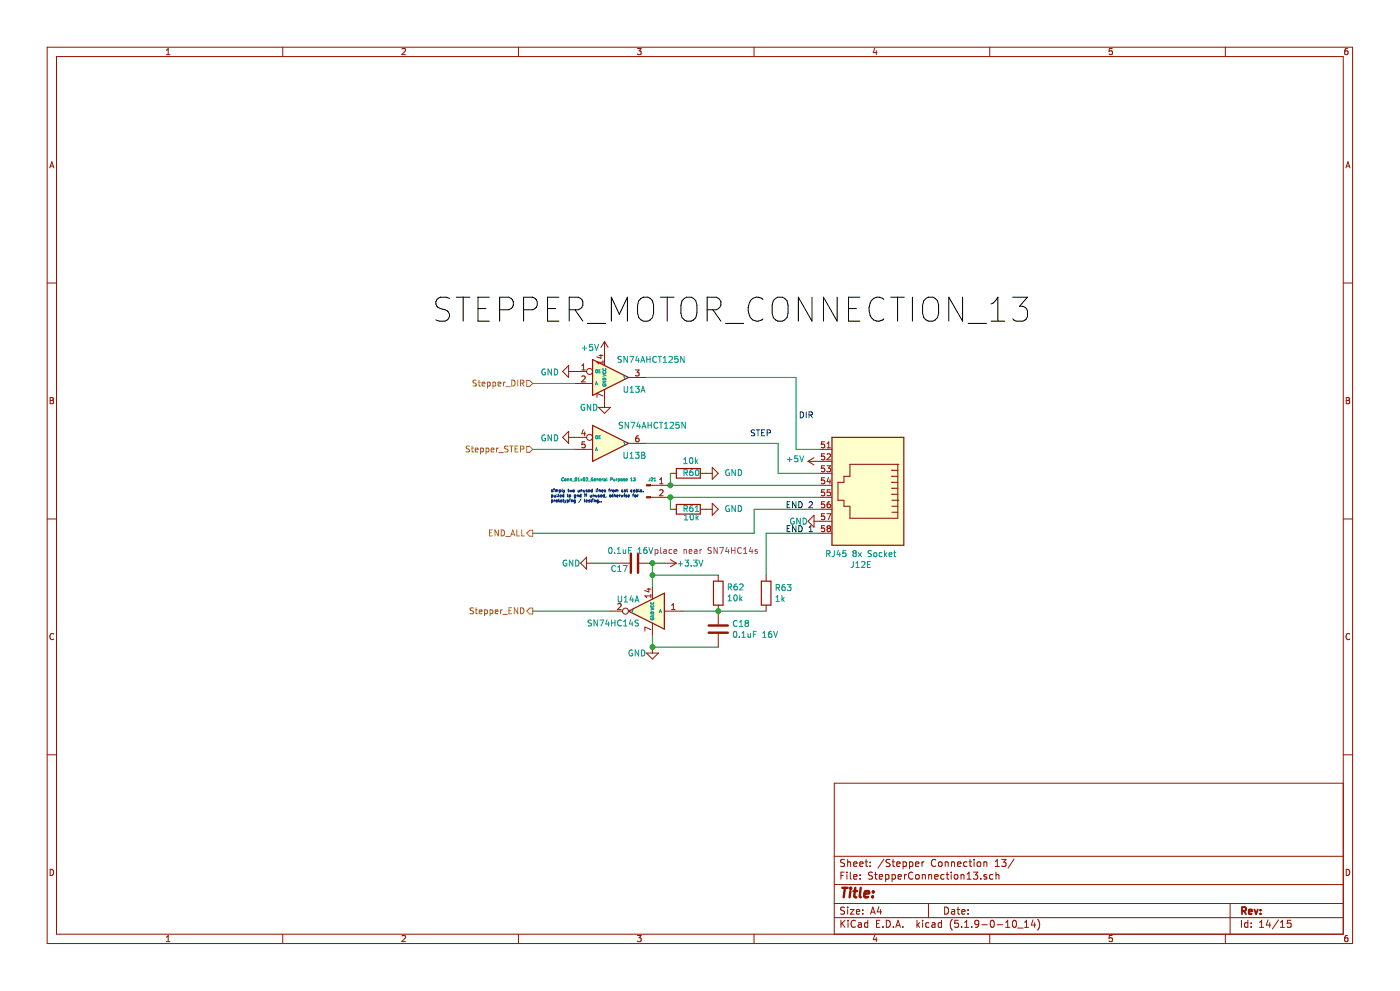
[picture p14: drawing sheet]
<svg xmlns="http://www.w3.org/2000/svg" width="420mm" height="297mm" viewBox="0 0 420 297" stroke-linecap="round" stroke-linejoin="round" font-family="sans-serif">
<path d="M0 0h419.9v296.9h-419.9z" fill-rule="evenodd" fill="#fff" stroke="#fff" stroke-width=".3"/>
<g fill="none" stroke="#981200" stroke-width=".3">
<path d="M14.1 14.1h391.7v268.7h-391.7zM17 17h386v263h-386zM49.9 16.4h1.1M49.9 15l.6-.5v1.9M84.8 14.1v2.9M120.6 14.7l.7-.2 .3 .5-1.1 1.4h1.1M155.5 14.1v2.9M191.2 14.5h1.1l-.6 .7 .6 .2v.8l-.3 .2-.8-.2M226.2 14.1v2.9M262.4 14.4l-.4 1.4h1.1M262.9 15.2v1.2M296.9 14.1v2.9"/>
<path d="M333.7 14.5h-.9l-.1 .9 .9-.1 .1 .9-.3 .2-.7-.2M367.6 14.1v2.9M404.3 14.5l-.6 .1-.2 .4-.1 1 .3 .4 .6-.2v-.9l-.6-.1-.3 .4M14.9 50.3l.7-1.8 .6 1.8M15.1 49.8h.9M403.8 50.3l.6-1.8 .6 1.8M403.9 49.8h.9M14.1 84.8h2.9M403 84.8h2.8M15 119.2h.7l.3 .3-.3 .5 .4 .4-.3 .6h-.8zM170.6 109.5v3.6l-1.8-1.8zM170.6 111.3h5.4"/>
<path d="M172.4 114.9h5.4M174.5 112.8l.7-.1 .4 .5-1.1 1.3h1.1M174.5 110.9h1.1M174.5 109.6l.6-.5v1.8M179.7 106.5h1.2M180.3 106.3v1.1l-1.3-.5M180.9 108.1v1M180.9 108.6h-1.8l.5 .5M180.9 118.7l-1.8-.8v1.2M181.4 102.4l-1.1 1.7M181.4 102.4v7.1M181.4 116.7v5.4"/>
<path d="M181.4 102.4l1 1.7M188.5 113.1h5.4M190.6 110.9h1.1l-.6 .6 .5 .2 .1 .6-.3 .4-.8-.2M403.9 119.2h.6l.3 .3-.3 .5 .4 .4-.3 .6h-.7zM15 120h.7M170.6 131.1h5.4M170.6 129.3v3.6l-1.8-1.8zM172.4 134.7h5.4M175 128.7l-.5 1.3h1.1M175.4 129.4v1.2M175.5 132.4h-.9l-.1 .9 .7-.2 .4 .4v.4l-.4 .3-.7-.2M179.6 122.1h3.6l-1.8 1.8z"/>
<path d="M188.5 132.9h5.4M191.6 130.6h-.4a1.12 1.12 0 0 0-.1 1.8l.5-.1 .1-.6-.3-.4h-.3l-.4 .4M242.4 138.3h7.2M242.4 138.3l1.8 1M244.2 137.2l-1.8 1.1M246 134.7h3.6M247.4 132.4h-.9l-.1 .9 .3-.2 .7 .2v.7l-.3 .2-.7-.2M247.4 136h-.9l-.1 .9 .3-.2 .7 .2v.7l-.3 .2-.7-.2M247.4 139.6h-.9l-.1 .9 .3-.2 .7 .2v.7l-.3 .2-.7-.2M248 139.6h1.2l-.6 .7 .5 .2 .1 .6-.4 .3-.8-.2M248.1 134.2h1.1M248.1 132.9l.5-.5v1.8"/>
<path d="M248.1 136.2l.7-.2 .4 .5-1.2 1.3h1.2M255 139.2h14.3v16.1h-14.3v-3.6h-1.8v-1.8h-1.8v-5.4h1.8v-1.7h1.8zM269.3 139.2h.1M403.9 120h.6M14.1 155.5h2.9M195.1 145.4h6M195.1 149h6M197.9 145h1M197.9 147l.7-.2 .3 .5-1.1 1.3h1.1M197.9 143.7l.5-.5v1.8M201.1 141.9h1.8M201.1 152.6h1.8"/>
<path d="M210.1 141.9h3.6M210.1 152.6h3.6M213.7 140.1l1.8 1.8-1.8 1.8zM213.7 150.8l1.8 1.8-1.8 1.8zM244.2 156.2h5.4M244.2 154.4v3.6l-1.8-1.8zM246 141.9h3.6M246 145.4h3.6M246 149h3.6M246 152.6h3.6M246 159.8h3.6M247.4 143.2h-.9l-.1 .8 .3-.1 .7 .1v.8l-.3 .2-.7-.2"/>
<path d="M247.4 146.8h-.9l-.1 .8 .3-.1 .7 .1v.8l-.3 .2-.7-.2M247.4 150.4h-.9l-.1 .8 .3-.2 .7 .2v.8l-.3 .2-.7-.2M247.4 154h-.9l-.1 .8 .3-.2 .7 .2v.8l-.3 .2-.7-.2M247.4 157.5h-.9l-.1 .9 .3-.2 .7 .2v.8l-.3 .1-.7-.1M248 154h1.2l-.7 1.8M248.5 158.3l-.4-.3 .4-.5h.3l.4 .4-.4 .4M248.5 158.3l-.4 .4 .1 .5 .3 .1h.5l.2-.3v-.3l-.4-.4M248.5 158.3h.3M248.6 143.1l-.5 1.3h1.1M249 150.4l-.6 .1-.3 .7 .1 .8 .8 .1 .2-.3-.2-.6-.5-.2-.4 .4M249 143.8v1.2M249.1 146.8h-.9l-.1 .8 .7-.1 .4 .3v.4l-.4 .4-.7-.2"/>
<path d="M267.5 141h.1M267.5 142.8h.1M267.5 144.5h.1M267.5 146.3h.1M267.5 148.1h.1M267.5 151.7h1.8M267.5 153.5h1.8M267.5 141h1.8M267.5 142.8h1.8M267.5 144.5h1.8M267.5 146.3h1.8M267.5 148.1h1.8"/>
<path d="M267.5 149.9h1.8M269.3 149.9h.1M403 155.5h2.8M176 168.8h1.8M176 167v3.6l-1.8-1.8zM185 168.8h3.9M191.8 168.8h3.9M194.1 176.5h1.2M194.6 176.3v1.1l-1.2-.4M195.3 178.1v1M195.3 178.6h-1.8l.5 .5M195.7 176v3.6"/>
<path d="M199.3 168.8h3.6M201.1 167.7l1.8 1.1M202.9 168.8l-1.8 1.1M215.5 172.4v1.8M229.8 172.4v1.8M16.1 190a.82 .82 0 0 0-1.1 .8 .82 .82 0 0 0 1.1 .7M183.2 183.2h3.5M185.3 181.1l.7-.2 .4 .5-1.2 1.3h1.2M193.9 195.7h3.6l-1.8 1.8zM195.3 188.7l-1.8-.8v1.2M195.7 186.7v3.6M195.7 193.9v1.8"/>
<path d="M199.3 183.2h5.4M201.5 182.7h1M201.5 181.4l.5-.5v1.8M215.5 181.4v5.7M215.5 190v3.9M229.8 181.4v1.8M404.9 190a.82 .82 0 0 0-1.1 .8 .82 .82 0 0 0 1.1 .7M14.1 226.2h2.9M403 234.7h-152.7v45.3M403 226.2h2.8M250.3 256.6h152.7M253.4 257.7l-.8-.1-.4 .4 .2 .5 .9 .4v.6l-.3 .2-.8-.1"/>
<path d="M254.3 257.6v2.1M254.3 258.5l.3-.2 .5 .1 .1 1.3M256.1 259l1-.2-.1-.4-.6-.1-.3 .3 .1 1h.8M257.9 259l1-.2-.1-.4-.6-.1-.3 .3 .1 1h.8M259.5 258.3h.8M259.8 257.6v1.8l.5 .3M261 259.5v.2M261 258.4v.2M265.2 257.5l-1.8 2.7M267 257.7l-.8-.1-.4 .4 .1 .4 1 .5v.6l-.3 .2-.8-.1M267.6 258.3h.8M267.9 257.6v1.8l.5 .3"/>
<path d="M269 259l1-.2-.1-.4-.6-.1-.3 .3 .1 1h.8M270.9 258.4l.6-.1 .4 .4v.8l-.4 .2-.6-.1M270.9 258.3v2.1M272.9 258.4l.6-.1 .4 .4-.1 .8-.3 .2-.6-.1M272.9 258.3v2.1M274.7 259l1-.2-.1-.4-.6-.1-.3 .3 .1 1h.8M276.6 258.3v1.4M277.2 258.3l-.6 .4M280.7 257.8a1 1 0 0 0-1.4 .7 1 1 0 0 0 1 1.2l.4-.2M281.6 258.5l.4-.2 .5 .2 .1 .8-.1 .3-.5 .1-.4-.2zM283.6 258.5l.3-.2 .5 .1 .1 1.3M283.6 258.3v1.4"/>
<path d="M285.5 258.5l.3-.2 .5 .1 .1 1.3M285.5 258.3v1.4M287.3 259l1-.2-.1-.4-.6-.1-.3 .3 .1 1h.8M290.1 258.4l-.6-.1-.4 .4 .1 .8 .3 .2 .6-.1M290.7 258.3h.8M291 257.6v1.8l.5 .3M292.2 257.6v.2M292.2 258.3v1.4M293.2 258.5l.4-.2 .6 .2v1l-.4 .2-.6-.2zM295.2 258.5l.3-.2 .5 .1 .1 1.3M295.2 258.3v1.4M298.6 259.7h1.2"/>
<path d="M298.6 258.2l.6-.6v2.1M300.5 257.6h1.3l-.7 .8 .6 .2v.9l-.3 .2-.9-.2M304.2 257.5l-1.8 2.7M15 260.5a.93 .93 0 0 1 1.1 1 .93 .93 0 0 1-1.1 .9zM84.8 280v2.8M155.5 280v2.8M226.2 280v2.8M250.3 275h152.7M250.3 270.8h152.7M250.3 265.1h152.7M252.3 262.4h.7M252.3 275.8v2.1"/>
<path d="M252.6 276.7l.9 1.2M253.3 261.4h-1v2.1M253.4 272l-.8-.1-.4 .4 .2 .5 .9 .4v.6l-.3 .2-.8-.1M253.5 275.8l-1.2 1.2M254.1 261.4v.2M254.1 262.1v1.4M254.3 271.9v.2M254.3 272.6v1.4M254.4 275.8v.2M254.4 276.5v1.4M255.1 272.6h1.1l-1.1 1.4h1.1M255.1 261.4v1.8l.3 .3"/>
<path d="M256.1 262.8l1-.2-.1-.4-.6-.1-.3 .3 .1 1h.8M256.6 276a.84 .84 0 0 0-1.1 0 .84 .84 0 0 0-.2 1 .8 .8 0 0 0 .4 .8 .8 .8 0 0 0 .9-.1M256.9 273.3l1-.2-.1-.4-.6-.1-.3 .3 .1 1h.8M257.5 276.6h.8l.1 1.3M258 263.3v.2M258 262.2v.2M258.4 277l-.7 .1-.3 .3 .3 .5 .7-.1M258.8 273.8v.2M258.8 272.7v.2M260.3 276.6l-.6-.1-.4 .4 .1 .8 .3 .2 .6-.1M260.3 275.8v2.1M261.2 274l.6-2.1 .8 2.1"/>
<path d="M261.3 273.4h1.1M261.8 261.5l-.9-.1-.4 .4 .2 .4 1 .5v.6l-.4 .2-.8-.1M262.4 262.1h.8M262.7 261.4v1.8l.5 .3M263 276.8h.7M263.7 271.8l-.5 1.5h1.3M263.8 262.8l1-.2-.1-.4-.6-.1-.3 .3 .1 1h.8M264 275.8h-1v2.1h1M264.2 272.6v1.4M264.9 277.7v.2M265.7 262.2l.6-.1 .4 .4-.1 .8-.3 .2-.6-.1M265.7 262.1v2.1"/>
<path d="M265.9 275.8a1.07 1.07 0 0 1 1.2 1.1 1.07 1.07 0 0 1-1.2 1zM267.6 262.2l.6-.1 .4 .4-.1 .8-.3 .2-.6-.1M267.6 262.1v2.1M268 277.7v.2M268.7 277.9l.7-2.1 .7 2.1M268.9 277.3h1M269.4 262.8l1-.2-.1-.4-.6-.1-.3 .3 .1 1h.8M270.9 277.7v.2M271.4 262.1v1.4M271.9 262.1l-.5 .4M273.9 261.6a1 1 0 0 0-1.4 .7 1 1 0 0 0 1 1.2l.4-.2M274.8 262.3l.3-.2 .6 .2 .1 .8-.2 .3-.5 .1-.3-.2z"/>
<path d="M275.1 275.8v2.1M275.3 277.1l.6 .8M275.9 276.5l-.8 .8M276.7 262.3l.3-.2 .5 .1 .1 1.3M276.7 262.1v1.4M276.8 275.8v.2M276.8 276.5v1.4M278.5 270.8v4.2M278.6 262.3l.3-.2 .5 .1 .1 1.3M278.6 262.1v1.4M278.7 276.6l-.6-.1-.4 .4 .1 .8 .3 .2 .6-.1M279.6 276.6h.8l.1 1.3"/>
<path d="M280.4 262.8l1-.2-.1-.4-.6-.1-.3 .3 .1 1h.8M280.5 277l-1 .4 .3 .5 .7-.1M282.5 276.6l-.7-.1-.4 .4 .1 .8 .3 .2 .7-.1M282.5 275.8v2.1M283.2 262.2l-.6-.1-.4 .4 .1 .8 .3 .2 .6-.1M283.4 271.9a1.07 1.07 0 0 1 1.2 1 1.07 1.07 0 0 1-1.2 1.1zM283.9 262.1h.7M284.1 261.4v1.8l.5 .3M285.4 261.4v.2M285.4 262.1v1.4M285.5 272.7h.8l.1 1.3M285.7 275.5a2.42 2.42 0 0 0 0 3.3"/>
<path d="M286.4 262.3l.3-.2 .6 .2 .1 .8-.2 .3-.5 .1-.3-.2zM286.4 273.1l-.7 .1-.3 .3 .3 .5 .7-.1M287.1 272.6h.8M287.4 271.9v1.8l.5 .3M287.5 275.8h-1l-.1 1 1-.1 .2 .3-.1 .7-.3 .2-.8-.2M288.3 262.3l.3-.2 .5 .1 .1 1.3M288.3 262.1v1.4M288.5 277.7v.2M288.5 273.3l1-.2-.1-.4-.6-.1-.3 .3 .1 1h.8M289.4 277.9h1.2M289.4 276.4l.6-.6v2.1M290.1 263.5h1.2"/>
<path d="M290.1 262l.6-.6v2.1M290.4 273.8v.2M290.4 272.7v.2M291.5 277.7v.2M292 261.4h1.3l-.7 .8 .6 .2v.9l-.3 .2-.9-.2M293.6 276.7l-.4 .4-.6-.1-.2-.3 .2-.8 .6-.1 .4 .4v1.2l-.6 .5h-.4M294.2 263.3v.2M294.6 277.1h1.6M296 262.2l-.5-.1-.3 .3v.3l.8 .2v.5h-.8M296.9 280v2.8M297.4 275.9l.2-.1a1.13 1.13 0 0 1 .7 1.1 1.13 1.13 0 0 1-.7 1 1.41 1.41 0 0 1-.2-2zM297.9 262.2l-.6-.1-.4 .4 .1 .8 .3 .2 .6-.1"/>
<path d="M298.8 262.3l.3-.2 .5 .1 .1 1.3M298.8 261.4v2.1M299.2 277.1h1.6M301.7 277.9h1.2M301.7 276.4l.6-.6v2.1M303.9 276l.3-.2a1.13 1.13 0 0 1 .8 1.1 1.13 1.13 0 0 1-.8 1l-.5-.8zM305.3 278.1h1.6M307.4 277.9h1.2M307.4 276.4l.6-.6v2.1M309.9 275.7l-.5 1.5h1.3M310.4 276.5v1.4M311.3 275.5a2.42 2.42 0 0 1 0 3.3"/>
<path d="M367.6 280v2.8M369 270.8v9.2M372.5 275.8v2.1M374.4 276.6l-.7-.1-.4 .4 .2 .9h.9M374.4 275.8v2.1M375.4 277.7v.2M375.4 276.6v.2M377.9 277.9h1.2M377.9 276.4l.6-.6v2.1M380.4 275.7l-.5 1.5h1.3M380.9 276.5v1.4M383.5 275.7l-1.8 2.7"/>
<path d="M384.1 277.9h1.2M384.1 276.4l.6-.6v2.1M387.3 275.8h-1.1v1l1-.1 .1 1-.3 .2-.8-.2M403.9 260.5a.93 .93 0 0 1 1 1 .93 .93 0 0 1-1 .9zM49.9 280.9l.6-.5v1.8M49.9 282.2h1.1M120.6 280.5l.7-.1 .3 .5-1.1 1.3h1.1M191.2 280.4h1.1l-.6 .7 .6 .1v.8l-.3 .2-.8-.2M262.4 280.3l-.4 1.3h1.1M262.9 281v1.2M333.7 280.4h-.9l-.1 .8 .9-.1 .1 .9-.3 .2-.7-.2M404.3 280.4h-.6l-.2 .4-.1 1 .3 .4 .6-.2v-.9h-.6l-.3 .3"/>
<circle cx="176.9" cy="111.3" r=".9"/>
<circle cx="176.9" cy="131.1" r=".9"/>
<circle cx="187.6" cy="183.2" r=".9"/>
</g>
<path d="M372.6 273l1-.1 .2-.3-.1-.5-.3-.2h-.8v2.1M373.1 273l.7 1M374.6 273.3l1-.2-.1-.4-.6-.1-.3 .3 .1 1h.8M376.3 272.6l.5 1.4 .5-1.4M378.2 273.8v.2M378.2 272.7v.2" fill="none" stroke="#981200" stroke-width=".54"/>
<g fill="none" stroke="#981200" stroke-width=".72">
<path d="M189.3 165.9v5.8M191.4 165.9v5.8M212.6 189.6h5.7M212.6 187.5h5.7M252.7 266.1h1.6M253.5 266.1l-.4 2.8M255.1 267l-.2 1.9M255.2 266.1v.3M255.2 266.1l.2 .1-.2 .2M256.1 267h1M256.6 266.1l-.3 2.4 .1 .3 .5 .1M258.2 266.1l-.3 2.4 .3 .4"/>
<path d="M259.3 268l1.4-.3v-.5h-1.1l-.3 1.3 .3 .4 .8-.1M261.8 268.7v.2M262 267.2l.1 .1-.2 .1M262 267.2l-.1 .2"/>
</g>
<g fill="#fffecd" stroke="#fffecd" stroke-width=".36">
<path d="M177.8 127.5l10.7 5.4-10.7 5.4z"/>
<path d="M188.5 183.2l10.8-5.4v10.7z"/>
<path d="M177.8 107.7l10.7 5.4-10.7 5.4z"/>
<path d="M249.6 131.1h21.5v32.3h-21.5z" fill-rule="evenodd"/>
</g>
<path d="M177.8 107.7l10.7 5.4-10.7 5.4zM177.8 127.5l10.7 5.4-10.7 5.4zM249.6 131.1h21.5v32.3h-21.5zM202.9 140.4h7.2v2.9h-7.2zM202.9 151.2h7.2v2.9h-7.2zM214 174.2h2.9v7.2h-2.9zM228.4 174.2h2.9v7.2h-2.9zM188.5 183.2l10.8-5.4v10.7z" fill="none" stroke="#981200" stroke-width=".36"/>
<g fill="none" stroke="#009596" stroke-width=".3">
<path d="M163.5 110.7a.83 .83 0 0 0-1 .8 .83 .83 0 0 0 1 .8l.2-.7h-.4M165.4 110.6v1.8l-1-1.8v1.8M166.3 110.6a.9 .9 0 0 1 1 .9 .9 .9 0 0 1-1 .9zM174.7 104.3h1.3M175.4 103.6v1.4M177.8 103.2h-.9l-.1 .9 .3-.2 .6 .1 .1 .8-.3 .2-.7-.2M178.4 103.2l.6 1.8 .6-1.8M178.6 115.3l.3-.9 .3 .9M178.7 115.1h.4M178.7 110.9h.6l-.1 .8-.5-.1zM179.7 111.3h.3M180.1 110.8h-.4v.9h.4"/>
<path d="M180.9 112.2l.9 .3-.9 .3M180.9 114.3h.9l-.9 .5h.9M180.9 115.2a.41 .41 0 0 0 .4 .6 .41 .41 0 0 0 .3-.6h-.2v.2M180.9 111.4h.1M180.9 110.5h.1M181 113.4h.6l.2 .4h-.9zM181.5 113.4h.1M181.6 111.4a.41 .41 0 0 1-.3 .5 .41 .41 0 0 1-.4-.5M181.6 110.5a.41 .41 0 0 1-.3 .5 .41 .41 0 0 1-.4-.5M186.4 106.9l-.7-.1-.2 .2 .1 .6 .6 .2 .2 .5-.3 .3-.7-.1M187 112.6l.4 .5M187.2 115.8v1.5l.4 .3 .5-.1 .2-.2v-1.5"/>
<path d="M187.4 113.1v.4M187.6 112.6l-.2 .5M188.2 106.8v1.8l-1-1.8v1.8M188.9 106.8h1.2l-.8 1.8M189 116.3l.5-.5v1.8M189 117.6h1.1M190.7 115.8h1.1l-.6 .7 .5 .1-.1 .9-.9-.1M191.1 106.7l-.4 1.3h1.1M191.6 107.4v1.2M192.2 108.6l.6-1.8 .6 1.8M192.3 117.6l.6-1.8 .6 1.8M192.4 108.1h.8"/>
<path d="M192.5 117.1h.8M194 106.8v1.8M194 107.7h1M195 106.8v1.8M196.9 107a.79 .79 0 0 0-1 .1 .79 .79 0 0 0 0 1.1l.5 .4 .5-.2M197.4 106.8h1.1M198 106.8v1.8M199 108.6h1M199 107.3l.5-.5v1.8M200.7 107l.7-.2 .3 .5-1.1 1.3h1.1M203.3 106.8h-.8l-.1 .9 .7-.2 .3 .3v.5l-.3 .3-.7-.2M205.2 106.8v1.8l-1-1.8v1.8"/>
<path d="M163.5 130.4a.83 .83 0 0 0-1 .8 .83 .83 0 0 0 1 .9l.2-.7h-.4M165.4 130.3v1.8l-1-1.8v1.8M166.3 130.3a.9 .9 0 0 1 1 .9 .9 .9 0 0 1-1 .9zM175.3 121.3a.83 .83 0 0 0-1 .8 .83 .83 0 0 0 1 .8l.1-.7h-.3M177.2 121.2v1.8l-1-1.8v1.8M178.1 121.2a.9 .9 0 0 1 1 .9 .9 .9 0 0 1-1 .9zM178.6 135.1l.3-.9 .3 .9M178.7 134.8h.4M178.7 130.7h.6l-.1 .7-.5-.1zM179.7 131h.3M180.1 130.6h-.4v.9h.4M186.8 126.7l-.7-.1-.3 .1 .1 .6 .7 .3 .2 .4-.4 .4-.7-.1"/>
<path d="M187 132.4l.4 .4M187.2 135.5v1.5l.3 .3h.4l.3-.3v-1.5M187.4 132.8v.5M187.6 132.4l-.2 .4M188.6 126.6v1.8l-1.1-1.8v1.8M189 137.3h1M189 136l.5-.5v1.8M189.3 126.6h1.1l-.7 1.8M190.6 135.5h1.1l-.6 .7 .5 .2 .1 .6-.3 .3-.8-.1M191.5 126.5l-.4 1.2h1.1M191.9 127.2v1.2M192.5 135.5l.9 .2v.3l-.3 .4 .4 .3-.1 .6h-.9z"/>
<path d="M192.5 136.4h.6M192.6 128.4l.6-1.8 .6 1.8M192.7 127.8h.9M194.4 126.6v1.8M194.4 127.4h1M195.4 126.6v1.8M197.3 126.7a.79 .79 0 0 0-1 .2 .79 .79 0 0 0 0 1l.5 .5 .5-.2M197.8 126.6h1M198.3 126.6v1.8M199.4 128.4h1M199.4 127.1l.5-.5v1.8M201 126.7l.7-.1 .4 .5-1.1 1.3h1.1"/>
<path d="M203.7 126.6h-.9v.8l.6-.2 .4 .4v.4l-.4 .4-.6-.2M205.1 138.9h1.1M205.1 137.7l.5-.5v1.7M205.6 126.6v1.8l-1-1.8v1.8M207 137.3l.3-.1a.97 .97 0 0 1 .6 .8 .97 .97 0 0 1-.6 .9l-.4-.6zM208.7 137.2v1.7M208.8 138.3l.5 .6M209.3 137.8l-.6 .6M236.2 137.7h1.4M236.9 137v1.4M239.3 136.6h-.8l-.1 .9 .2-.2 .7 .1v.8l-.2 .2-.7-.2M239.9 136.6l.6 1.8 .6-1.8"/>
<path d="M169.1 143.3a.4 .4 0 0 0-.6 .4 .4 .4 0 0 0 .6 .3M169.5 143.5l.4 .2-.2 .4-.3-.2zM170.3 143.6l.3-.1 .1 .6M170.3 143.5v.6M171.1 143.6l.3-.1v.6M171.1 143.5v.6M171.7 144.2h.6M172.6 143.3l.1-.1a.4 .4 0 0 1 .4 .5 .4 .4 0 0 1-.5 .3zM173.4 144.1h.5M173.4 143.5l.2-.3v.9M174.2 143.5l.5 .6M174.7 143.5l-.5 .6"/>
<path d="M175.8 143.3h.5v.2l-.5 .6h.5M176.5 144.2h.7M177.9 143.3a.4 .4 0 0 0-.5 .4 .4 .4 0 0 0 .5 .3v-.3h-.2M178.3 143.8l.4-.1-.1-.2-.3 .2v.4h.3M179.1 143.6l.3-.1 .1 .6M179.1 143.5v.6M179.9 143.8l.4-.1-.1-.2-.3 .2v.4h.3M180.6 143.5v.6M180.9 143.5l-.3 .2M181.2 143.5h.3l.1 .6M181.6 143.7l-.4 .2 .1 .2h.3M182 143.2l.1 .9"/>
<path d="M183.2 143.7h.4l.1-.4-.5-.1v.9M184.1 143.5v.6l.3-.1M184.4 143.5v.6M184.9 143.5v.6M185.1 143.5l-.2 .2M185.5 143.5v.9M185.5 143.5l.4 .2-.1 .4h-.3M186.2 143.6l.4-.1v.6l-.4-.1zM187.4 143.5l-.4 .2 .4 .3-.4 .1M187.8 143.8l.4-.1-.1-.2-.3 .2v.4h.3M189.2 144.1h.5M189.2 143.5l.3-.3v.9"/>
<path d="M190 143.2h.6l-.3 .3 .3 .4-.2 .2-.4-.1M195 143.2l-.1 .8-.3 .1M195.4 143.3l.3-.1 .2 .3-.6 .6h.6M196.2 144.1h.5M196.2 143.5l.3-.3v.9M205.2 152.4h.9v-.7l-.9-.2v1.8M205.2 141.7l.9-.1v-.7l-.9-.2v1.8M205.3 155.8h1.1M205.3 154.5l.5-.5v1.8M205.6 141.7l.6 .8M205.6 152.4l.6 .9M207.2 154.2l.3-.2a.97 .97 0 0 1 .6 .9 .97 .97 0 0 1-.6 .9l-.5-.7z"/>
<path d="M207.8 151.5h-.4a1.12 1.12 0 0 0-.1 1.8l.6-.2v-.7l-.6-.2-.4 .4M207.8 140.7h-.4a1.12 1.12 0 0 0-.1 1.8l.6-.1v-.8l-.6-.2-.4 .4M208.6 153.3h1.1M208.6 152l.5-.5v1.8M208.8 140.9l.2-.2a.95 .95 0 0 1 .7 .9 .95 .95 0 0 1-.7 .9l-.4-.6zM208.8 154v1.8M209 155.1l.5 .7M209.5 154.6l-.7 .7M218.7 151.6a.83 .83 0 0 0-1 .8 .83 .83 0 0 0 1 .8l.1-.6h-.3M218.7 140.8a.83 .83 0 0 0-1 .9 .83 .83 0 0 0 1 .8l.1-.7h-.3M220.6 140.7v1.8l-1-1.8v1.8M220.6 151.5v1.8l-1-1.8v1.8"/>
<path d="M221.5 151.5a.9 .9 0 0 1 1 .9 .9 .9 0 0 1-1 .9zM221.5 140.7a.9 .9 0 0 1 1 .9 .9 .9 0 0 1-1 .9zM238.2 155.4a.83 .83 0 0 0-1 .8 .83 .83 0 0 0 1 .8l.1-.7h-.4M240.1 155.3v1.8l-1.1-1.8v1.8M240.9 155.3a.9 .9 0 0 1 1.1 .9 .9 .9 0 0 1-1.1 .9zM169.9 168a.83 .83 0 0 0-1 .8 .83 .83 0 0 0 1 .8l.1-.7h-.3M171.8 167.9v1.8l-1-1.8v1.8M172.7 167.9a.9 .9 0 0 1 1 .9 .9 .9 0 0 1-1 .9zM182.8 164.3l.2-.2a.95 .95 0 0 1 .6 .9 .95 .95 0 0 1-.6 .9l-.4-.7zM184.4 165.7v.2M184.6 169.7a.79 .79 0 0 0-1.1 .7 .79 .79 0 0 0 1.1 .7M185.2 165.9h1"/>
<path d="M185.2 164.6l.5-.5v1.8M185.3 170l.5-.5v1.8M185.3 171.3h1.1M185.5 178.6v1.5l.3 .3h.5l.2-.3v-1.5M187 169.5h1.1l-.7 1.8M187 164.7v1.1l.7-.1M187.2 179.1l.6-.5v1.8M187.7 164.7v1.2M188.6 164.9h.6M189.4 178.6l-.4 1.2h1.1M189.4 164.1h-.8v1.8M189.8 179.2v1.2"/>
<path d="M190.7 179.9h.8M191.4 164.6l.5-.5v1.8M191.4 165.9h1M194 164.1l-.6 .2-.3 .6 .2 .9h.7l.1-.2-.1-.7-.5-.1-.4 .3M194.6 164.1l.7 1.8 .5-1.8M203.4 169h1.4M204.1 168.3v1.4M205.5 167.9h1.1l-.6 .6 .5 .2 .1 .6-.4 .4-.7-.2M207.4 169.5v.2M208 167.9h1.2l-.7 .6 .6 .2v.8l-.3 .2-.8-.2M209.7 167.9l.6 1.8 .6-1.8M218.4 178.8l.5-.5v1.8"/>
<path d="M218.5 175.9h.9v-.7l-.9-.2v1.8M218.9 175.9l.6 .9M220.3 178.5l.3-.2a.97 .97 0 0 1 .6 .9 .97 .97 0 0 1-.6 .9l-.5-.7zM221 175h-.3a1.12 1.12 0 0 0-.2 1.8l.7-.2v-.7l-.7-.2-.3 .3M221.9 175.2l.7-.2 .3 .5-1.1 1.3h1.1M221.9 178.3v1.8M222.1 179.4l.5 .7M222.6 178.9l-.7 .7M232.8 179l.5-.5v1.7M232.9 176.1l.8-.1 .1-.6-.9-.2v1.8M233.3 176.1l.6 .9M234.6 178.5v1.7"/>
<path d="M234.8 179.6l.5 .6M235.3 179.1l-.7 .6M235.4 175.2h-.3a1.12 1.12 0 0 0-.2 1.8l.6-.2v-.8l-.6-.1-.4 .3M236.2 175.2h1.1l-.6 .7 .5 .1 .1 .7-.3 .3-.8-.2M248 166l.9-.1v-.7l-.9-.2v1.8M248.4 166l.6 .8M250.3 165l-.1 1.6-.6 .2M251.5 164.9l-.4 1.3h1.1M251.9 165.6v1.2M253.7 165h-.8l-.1 .9 .7-.2 .3 .4v.4l-.3 .3-.7-.2M256 168.3l-.1 1.5-.6 .3M256.2 165.8l-.3-.4 .3-.4 .6 .2v.4l-.2 .2"/>
<path d="M256.2 165.8l-.3 .3v.4l.3 .3 .5-.1 .2-.2-.1-.5-.2-.2M256.2 165.8h.4M256.8 170.1h1M256.8 168.8l.5-.5v1.8M257.5 165.6l.9 1.2M258.4 165.6l-.9 1.2M258.5 168.5l.7-.2 .3 .5-1.1 1.3h1.1M260.3 169.1h.6M261.1 168.3h-.8v1.8h.8M261.4 165.1l-.6-.1-.3 .2v.5l.8 .4 .1 .4-.3 .3-.7-.1M262.3 165.7l.4-.1 .4 .4-.2 .7-.7-.1zM264.6 165.7l-.5-.1-.4 .4 .2 .7h.7"/>
<path d="M265.4 165v1.8M265.5 166.1l.5 .7M266 165.6l-.6 .7M266.7 166.2l.9-.1-.1-.4-.5-.1-.3 .3 .1 .8h.7M268.1 165.6h.7M268.3 165v1.6l.5 .2M177.4 185.9l-.7-.1-.2 .2v.5l.8 .4 .1 .4-.3 .3-.7-.1M179.2 185.8v1.8l-1-1.8v1.8M179.9 185.8h1.2l-.8 1.8M182.1 185.7l-.4 1.3h1.1M182.5 186.4v1.2M183.5 185.8v1.8"/>
<path d="M183.5 186.7h1M184.5 185.8v1.8M186.4 186a.79 .79 0 0 0-1.1 .7 .79 .79 0 0 0 1.1 .7M187.1 187.6h1M187.1 186.3l.5-.5v1.8M187.2 180.4h1.1M189.2 185.7l-.4 1.3h1.1M189.4 182.7l.3 .4M189.7 186.4v1.2M189.7 183.1v.4M189.7 194.9a.83 .83 0 0 0-1 .8 .83 .83 0 0 0 1 .8l.1-.7h-.4M190 182.7l-.3 .4"/>
<path d="M190.5 180.4l.6-1.8 .6 1.8M191.5 185.9l-.7-.1-.2 .2 .1 .6 .8 .3v.4l-.3 .3-.7-.1M191.6 194.8v1.8l-1-1.8v1.8M192.5 194.8a.9 .9 0 0 1 1 .9 .9 .9 0 0 1-1 .9zM195.2 182.2l.9 .3-.9 .3M195.2 184.3h.9l-.9 .5h.9M195.3 185.2a.41 .41 0 0 0 .4 .6 .41 .41 0 0 0 .3-.6h-.3v.2M195.3 181.4a.4 .4 0 0 0 .4 .6 .4 .4 0 0 0 .3-.6M195.3 180.5a.4 .4 0 0 0 .4 .6 .4 .4 0 0 0 .3-.6M195.3 183.4a.48 .48 0 0 1 .6 0 .48 .48 0 0 1 .2 .5h-.9zM197.8 183.5l.3-.8 .3 .8M197.9 183.3h.4"/>
<path d="M218.4 180.1h1.1M220.2 189.4l.2-.2a.95 .95 0 0 1 .7 .9 .95 .95 0 0 1-.7 .9l-.4-.7zM221.1 186.1a.79 .79 0 0 0-1.1 .8 .79 .79 0 0 0 1.1 .7M221.8 187.8h1M221.8 186.5l.5-.5v1.8M221.8 190.8v.2M222.6 191h1M222.6 189.7l.5-.5v1.8M223.9 186.7l-.4 .4 .1 .5 .3 .2 .5-.1 .2-.3v-.3l-.4-.4M223.9 186.7l-.4-.3 .4-.4h.3l.4 .3-.4 .4M223.9 186.7h.3M224.4 189.8l.1 1.1 .6-.1"/>
<path d="M225.1 189.8v1.2M226 190.1h.6M226.9 189.2h-.9v1.8M228.8 191h1M228.8 189.7l.5-.5v1.8M231.4 189.2h-.3a1.12 1.12 0 0 0-.2 1.8l.5-.1 .2-.6-.4-.4h-.3l-.4 .4M232.1 189.2l.6 1.8 .6-1.8M232.8 180.2h1"/>
<circle cx="175.2" cy="143.7" r=".39"/>
</g>
<g fill="#981200" stroke="#981200" stroke-width=".3">
<path d="M193.9 148.9h1.2v.3h-1.2z" fill-rule="evenodd"/>
<path d="M193.9 145.3h1.2v.3h-1.2z" fill-rule="evenodd"/>
</g>
<g fill="none" stroke="#982296" stroke-width=".3">
<path d="M196.6 164.7v1.8M196.6 164.8l.5-.1 .3 .3-.2 .8h-.6M198.2 164.1v1.5l.3 .3M199.1 164.8h.7l.1 1.1M199.9 165.1l-.9 .3 .1 .4h.8M201.5 164.8l-.5-.1-.3 .3 .1 .8h.7M202.2 165.3l.9-.2-.1-.3-.5-.1-.3 .2 .1 .9h.7M205.2 164.9l.7-.1 .1 1.1M205.2 164.7v1.2M206.7 165.3l.9-.2-.1-.3-.5-.1-.3 .2 .1 .9h.7M208.4 164.8h.6l.1 1.1M209.1 165.1l-.8 .3 .1 .4h.7"/>
<path d="M210 164.7v1.2M210.5 164.7l-.5 .3M213.4 164.2l-.7-.1-.2 .2v.5l.7 .3 .2 .5-.3 .3-.7-.1M215.2 164.1v1.8l-1-1.8v1.8M215.9 164.1h1.2l-.8 1.8M218.1 164l-.4 1.3h1.1M218.5 164.7v1.2M219.5 164.1v1.8M219.5 164.9h1M220.5 164.1v1.8M222.4 164.3a.79 .79 0 0 0-1.1 .7 .79 .79 0 0 0 1.1 .7M223.1 165.9h1"/>
<path d="M223.1 164.6l.5-.5v1.8M225.2 164l-.4 1.3h1.1M225.6 164.7v1.2M227.2 164.8l-.4-.1-.3 .2 .1 .3 .6 .2v.4h-.7"/>
</g>
<g fill="none" stroke="#009300" stroke-width=".3">
<path d="M159.8 114.9h12.6M193.9 113.1h44.9v21.6h7.2M159.8 134.7h12.6M193.9 132.9h39.5v9h12.6M201.1 141.9v3.5h44.9M246 152.6h-19.8v7.2h-66.4M246 159.8h-16.2v12.6M246 149h-44.9v3.6M177.8 168.8h7.2M195.7 172.4h19.8M199.3 168.8h-3.6v7.2M159.8 183.2h23.4"/>
<path d="M195.7 190.3v3.6h19.8M204.7 183.2h25.1"/>
</g>
<g fill="none" stroke="#969400" stroke-width=".3">
<path d="M142.9 114l-.7-.1-.2 .2v.5l.8 .4 .1 .4-.3 .3-.7-.1M143.4 114.5h.7M143.7 113.9v1.6l.4 .2M144.6 115.1l.9-.1-.1-.4-.5-.1-.3 .3 .1 .8h.7M146.2 114.5v1.8M146.2 114.6l.6-.1 .3 .3-.2 .8h-.7M147.9 114.5v1.8M147.9 114.6l.5-.1 .3 .3-.1 .8h-.7M149.4 115.1l.9-.1-.1-.4-.6-.1-.2 .3 .1 .8h.7M151 114.5v1.2M151.6 114.5l-.6 .3M151.7 115.9h1.4"/>
<path d="M153.5 113.9a.9 .9 0 0 1 1 .9 .9 .9 0 0 1-1 .9zM155.3 113.9v1.8M156.1 114.8l1-.1v-.6l-1-.2v1.8M156.6 114.8l.6 .9M158 114h.9l.9 .9-.9 .9h-.9zM140.8 133.8l-.6-.1-.3 .1 .1 .7 .8 .3v.3l-.3 .4-.7-.1M141.4 134.3h.7M141.6 133.7v1.5l.5 .3M142.6 134.9l.8-.2-.1-.4h-.5l-.2 .2v.9h.7M144.2 134.3h.5l.4 .3-.2 .8h-.7M144.2 134.3v1.8M145.8 134.3h.5l.4 .3-.2 .8h-.7"/>
<path d="M145.8 134.3v1.8M147.3 134.9l.9-.2-.1-.4h-.5l-.3 .2 .2 .9h.6M149 134.3v1.2M149.5 134.3l-.5 .3M149.6 135.6h1.4M152.4 133.8l-.7-.1-.3 .1v.5l.8 .4 .2 .4-.3 .4-.7-.1M152.9 133.7h1.1M153.4 133.7v1.8M154.5 134.5h.6M155.4 133.7h-.9v1.8h.9M156.1 134.6l1-.1v-.7l-1-.1v1.8M158 133.8h.9l.9 .9-.9 .9h-.9z"/>
<path d="M146.8 159.7h.7M147.7 158.8h-.9v1.8h.9M149.5 158.8v1.8l-1-1.8v1.8M150.4 158.8a.9 .9 0 0 1 1 .9 .9 .9 0 0 1-1 .9zM155 158.8v1.8h.9M156.5 158.8v1.8h.9M158 159.8l.9-.9h.9v1.8h-.9zM151.7 160.8h1.4M153.2 160.6l.6-1.8 .7 1.8M153.4 160.1h.9M142.1 182.3l-.7-.2-.3 .2v.5l.8 .4 .2 .4-.4 .3h-.7M142.6 182.8h.7"/>
<path d="M142.8 182.1v1.6l.5 .2M143.8 183.3l.8-.1-.1-.4h-.5l-.2 .2 .1 .9h.6M145.4 182.8h.5l.3 .3-.1 .8h-.7M145.4 182.8v1.8M147 182.8h.5l.4 .3-.2 .8h-.7M147 182.8v1.8M148.6 183.3l.8-.1-.1-.4h-.5l-.2 .2v.9h.7M150.2 182.8v1.1M150.7 182.8l-.5 .3M150.9 184.1h1.3M152.7 183h.5M153.5 182.1h-.8v1.8h.8"/>
<path d="M155.3 182.1v1.8l-1-1.8v1.8M156.1 182.1a.91 .91 0 0 1 1.1 .9 .91 .91 0 0 1-1.1 .9zM158 183.2l.9-.9h.9v1.8h-.9z"/>
</g>
<g fill="none" stroke="#000" stroke-width=".3">
<path d="M134.9 89.4l-1.1-.3h-1.7a1.74 1.74 0 0 0-1.4 1.7 1.74 1.74 0 0 0 1.4 1.7 2.6 2.6 0 0 1 2.8 1.7 1.87 1.87 0 0 1-1.4 2h-1.7l-1-.3M136.9 89.1h4.1M138.9 89.1v7.1M143.4 92.5h2.4M146.8 89.1h-3.4v7.1h3.4M149.9 92.8h2.7a1.96 1.96 0 0 0 1.5-1.9 1.96 1.96 0 0 0-1.5-1.8h-2.7v7.1M157.1 92.8h2.7a1.96 1.96 0 0 0 1.4-1.9 1.96 1.96 0 0 0-1.4-1.8h-2.7v7.1M164.3 92.5h2.4M167.7 89.1h-3.4v7.1h3.4M170.8 92.8h2.7a1.96 1.96 0 0 0 1.4-1.9 1.96 1.96 0 0 0-1.4-1.8h-2.7v7.1M172.5 92.8l2.4 3.4M176.2 96.9h5.5"/>
<path d="M183.4 96.2v-7.1l2.4 5.1 2.4-5.1v7.1M191.6 90.1a2.41 2.41 0 0 1 2.8-1 2.41 2.41 0 0 1 1.7 2.4v2.3a2.41 2.41 0 0 1-2.4 2.5 2.41 2.41 0 0 1-2.4-2.5v-2.3zM198.1 89.1h4.1M200.2 89.1v7.1M204.6 90.1a2.41 2.41 0 0 1 2.8-1 2.41 2.41 0 0 1 1.7 2.4v2.3a2.41 2.41 0 0 1-2.4 2.5 2.41 2.41 0 0 1-2.4-2.5v-2.3zM212.1 92.8h2.8a1.94 1.94 0 0 0 1.4-1.9 1.94 1.94 0 0 0-1.4-1.8h-2.8v7.1M213.9 92.8l2.4 3.4M217.6 96.9h5.5M228.9 89.7a2.48 2.48 0 0 0-4.1 1.1 4.5 4.5 0 0 0 1 5.1 2.5 2.5 0 0 0 3.1-.3M232 90.1a2.38 2.38 0 0 1 2.7-1 2.38 2.38 0 0 1 1.7 2.4v2.3a2.38 2.38 0 0 1-1.7 2.4 2.38 2.38 0 0 1-2.7-1l-.4-1.4v-2.3zM243.6 89.1v7.1l-4.1-7.1v7.1M251.1 89.1v7.1l-4.1-7.1v7.1"/>
<path d="M254.5 92.5h2.5M258 89.1h-3.5v7.1h3.5M265.1 89.7a2.48 2.48 0 0 0-4.1 1.1 3.8 3.8 0 0 0 2.1 5.4h.7l1.3-.6M267.2 89.1h4.1M269.3 89.1v7.1M273.7 89.1v7.1M277.8 89.4a2.37 2.37 0 0 1 3.4 .7l.4 1.4v2.3a2.41 2.41 0 0 1-2.4 2.5 2.41 2.41 0 0 1-2.4-2.5v-2.3l.3-1.4zM288.8 89.1v7.1l-4.2-7.1v7.1M290.5 96.9h5.5M297.3 96.2h4.1M297.3 91.1l.7-.3 1.4-1.7v7.1M303.8 89.1h4.4l-2.3 2.7a1.97 1.97 0 0 1 2.3 1.4v1.7l-.6 1-.7 .3h-2.1l-1-.6"/>
</g>
<g fill="none" stroke="#0327cd" stroke-width=".3">
<path d="M226.4 128.9l-.7-.1-.3 .2v.5l.8 .4 .2 .4-.4 .3-.6-.1M226.9 128.8h1M227.4 128.8v1.8M228.5 129.7h.6M229.4 128.8h-.9v1.8h.9M230.1 129.8l1-.2v-.6l-1-.2v1.8M240.1 123.4a.9 .9 0 0 1 1 .9 .9 .9 0 0 1-1 .9zM241.9 123.4v1.8M242.7 124.4l1-.2v-.6l-1-.2v1.8M243.1 124.4l.6 .8M165.4 148.4v.9M165.4 149.9v.9"/>
<path d="M165.4 148.4h.4M165.4 148.9h.4M165.4 149.9h.4M165.4 150.4h.4M165.8 146.9l-.4 .1 .4 .3M165.8 147.3l-.4 .1M165.8 147.3h.1M165.8 148.4h.1M165.8 149.9h.1M165.8 148.4v.5M165.8 149.9v.5M165.8 148.9h.1"/>
<path d="M165.8 150.4h.1M166.2 146.6h.1M166.2 146.8v.6M166.3 148.4v.5h.3M166.3 149.9v.5M166.5 149.9l-.2 .1M166.6 146.8v.6M166.7 146.9l.3 .1M166.7 148.4v.5M166.7 146.9h-.1M166.7 148.9h-.1M167 147l.4-.1v.5"/>
<path d="M167 147v.4M167.1 148l.1 .9M167.2 149.9l-.4 .1v.3l.4 .1M167.2 149.9h.1M167.2 149.9v.5M167.2 150.4h.1M167.5 149.9h.4M167.6 148l.1 .9M167.6 149.5v.8l.3 .1M167.8 147.4l.4-.1v-.4h-.4v.8M168 148.6h.4v-.2l-.4 .1v.4h.4M168.5 149.9l-.4 .1v.4h.4"/>
<path d="M168.5 149.9h.1M168.5 149.9v.5M168.5 150.4h.1M168.6 146.5l.2 .9M168.9 149.9h.3M169 149.5v.8l.2 .1M169 146.8l.2 .6M169.2 148.4l-.4 .1v.4h.4M169.2 148v.9M169.2 147.4l-.2 .3M169.4 149.9l.2 .5M169.4 146.8l-.2 .6"/>
<path d="M169.6 150.4l-.2 .4M169.8 149.9l-.2 .5M170.2 148.4h.3M170.2 149.9h.3M170.2 150.4h.3M170.2 149.9v.9M170.3 148v.8l.2 .1M170.3 146.8h.4M170.5 146.5v.8l.2 .1M170.5 149.9h.1M170.5 149.9v.5M170.5 150.4h.1"/>
<path d="M170.8 148.4h.4v.5h-.4zM170.9 146.8l.2 .6 .1-.4 .2 .4 .2-.6M171 149.6h.1M171 149.9v.5M171.4 149.9l.4 .1v.4M171.4 149.9v.5M171.9 146.9h.4v.4h-.4zM172.3 147.3v.1M172.6 149.9l-.4 .1 .1 .4h.3M172.6 149.9v.7l-.4 .1M172.7 148.4l-.4 .1v.4h.4M172.7 148.4v.7l-.4 .1"/>
<path d="M173.1 148.4h.4v.5M173.1 148.4v.5M173.4 146.8l.1 .6 .3-.1M173.8 146.8v.6M173.9 148.9h.1M173.9 148.4v.5M174 148.4h.3M174 148.9h.3M174 148.4h-.1M174.2 146.9h.4v.5M174.2 146.8v.6M174.3 148v.9"/>
<path d="M174.4 149.5l-.8 1.2M175 146.8l.1 .6h.3M175.2 149.9h.3M175.3 149.5v.8l.2 .1M175.4 148.1h.1M175.4 146.8v.6M175.4 148.4v.5M175.4 147.3v.1M175.7 148.4h.4M175.8 150.2l.4-.1v-.2l-.4 .1 .1 .4h.3M176.1 148l-.2 .2v.7M176.2 146.9l-.4 .1 .4 .3"/>
<path d="M176.2 147.3l-.4 .1M176.2 147.3h.1M176.5 147.1h.5l-.1-.2-.4 .1 .1 .4h.3M176.6 150l.4 .3M176.6 150h.1M176.9 149.9l-.3 .1M177 150.3l-.4 .1M177 150.3h.1M177 148.4l.1 .5h.3M177.2 149.9h.4M177.3 149.5v.8l.3 .1M177.4 148.4v.5"/>
<path d="M177.7 146.9l-.4 .1v.3l.4 .1M177.7 146.5v.9M177.9 148.4v.5M177.9 149.6h.1M177.9 149.9v.5M177.9 148.4h.3v.5M177.9 148.4h.1M178.3 149.9h.3l.1 .5M178.3 149.9v.5M178.7 148.4v.4l.3 .1M178.8 146.5l.2 .9M179.1 148.4v.5"/>
<path d="M179.1 148.9h-.1M179.1 149.9v.5M179.1 150.4h.1M179.1 149.9h.1M179.1 149.9h.4M179.1 150.4h.4M179.3 146.6h.1M179.3 146.8v.6M179.5 148.5l.3 .3M179.5 148.5h.1M179.5 149.9v.7l-.4 .1M179.7 146.8v.6"/>
<path d="M179.8 146.9h.3v.5M179.8 146.9h-.1M179.8 148.4l-.3 .1M179.8 148.8l-.3 .1M179.8 148.8h.1M179.9 150.4h.1M180.2 148.6h.4v-.2l-.4 .1v.4h.4M180.3 150.4h.1M180.5 147.1h.4v-.2l-.4 .1 .1 .4h.3M181.4 148.4l-.5 .1 .1 .4h.4M181.4 148v.9M181.5 146.8l-.2 .2 .2 .1"/>
<path d="M181.5 147.1l.1 .1M181.5 146.8l.1 .1M181.6 147.2l.1 .1M181.7 147.3l-.4 .1M181.7 147.3h.1M181.8 148.9v.2M182.6 146.8h.3M182.9 148.9h.1M182.9 148.4v.5M182.9 148.4l.4 .1v.4h-.4M182.9 146.5l-.2 .2v.7M182.9 148.4h.1"/>
<path d="M183.3 146.8v.6M183.5 146.8l-.2 .2M183.6 148.4h.3M183.7 148v.8l.2 .1M183.8 146.9h.4v.5h-.4zM183.8 147.3v.1M184.2 148.4h.4v.5M184.2 148v.9M184.6 146.8v.6M184.7 146.9l.3 .1M184.7 146.9h-.1M185 147l.3-.1 .1 .5"/>
<path d="M185 148.6h.4v-.2l-.4 .1 .1 .4h.3M185 147v.4M185.8 148.4v.5M186.1 148.4l-.3 .1M186.3 148.4l.2 .5 .1-.4 .2 .4 .2-.5M186.5 147.3v.1M186.5 147.4h.4M186.9 146.9h-.4v.4M187.3 146.9h.3v.5M187.3 148.1h.1M187.3 148.4v.5M187.4 148.1h-.1"/>
<path d="M187.6 147.1l-.4 .1 .4 .2M187.7 148.5l.4 .3M187.7 148.5h.1M188 146.8h.3M188 148.4l-.3 .1M188.1 146.5v.8l.2 .1M188.1 148.8h.1M188.1 148.8l-.4 .1M188.4 148.6h.5l-.1-.2-.4 .1 .1 .4h.3M189.7 146.9l-.5 .1 .1 .4h.4M189.8 148.4h.3M190 146.9h.4v.5"/>
<path d="M190.1 148l-.2 .2v.7M190.4 147.1l-.4 .1 .1 .2h.3M190.4 148.4l.5 .1-.1 .4h-.4zM190.9 146.9l.4 .1-.1 .4h-.3M190.9 146.5v.9M191.2 148.4v.5M191.5 148.4l-.3 .1M191.7 146.5l.1 .9M192.1 147.1h.4v-.2l-.4 .1v.4h.4M192.9 147.4h.1M192.9 147.3v.1M236.1 158.4h.6"/>
<path d="M236.1 151.2h.6M237 157.5h-.9v1.8h.9M237 150.4h-.9v1.8h.9M238.8 150.4v1.8l-1.1-1.8v1.8M238.8 157.5v1.8l-1.1-1.8v1.8M239.6 157.5a.9 .9 0 0 1 1.1 .9 .9 .9 0 0 1-1.1 .9zM239.6 150.4a.9 .9 0 0 1 1.1 .9 .9 .9 0 0 1-1.1 .9zM242.7 159.3h1M242.7 158.1l.5-.6v1.8M242.7 150.5l.7-.1 .3 .5-1.1 1.3h1.1"/>
</g>
<g fill="#009300" stroke="#009300" stroke-width=".3">
<circle cx="215.5" cy="183.2" r=".72"/>
<circle cx="201.1" cy="149" r=".72"/>
<circle cx="201.1" cy="145.4" r=".72"/>
<circle cx="195.7" cy="193.9" r=".72"/>
<circle cx="195.7" cy="168.8" r=".72"/>
<circle cx="195.7" cy="172.4" r=".72"/>
</g>
</svg>
